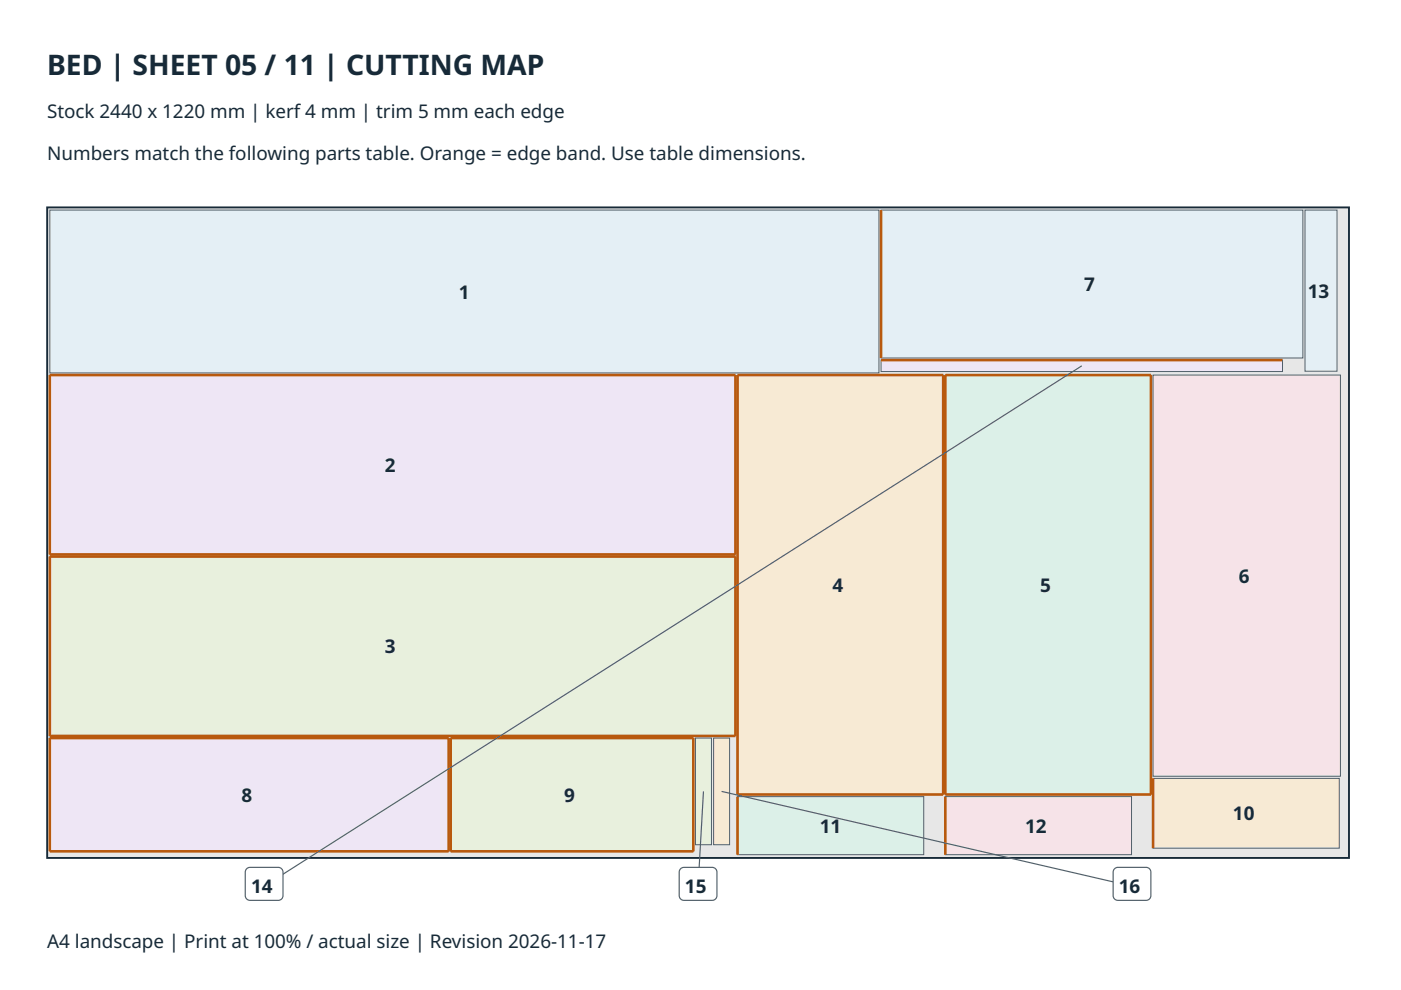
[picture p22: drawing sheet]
<svg xmlns="http://www.w3.org/2000/svg" width="297mm" height="210mm" viewBox="0 0 297 210" stroke-linecap="round" stroke-linejoin="round" font-family="sans-serif">
<defs><g id="words">
<text font-size="6" fill="#172a38" x="10" y="16">BED | SHEET 05 / 11 | CUTTING MAP</text>
<g font-size="4" fill="#172a38">
<text x="10" y="25">Stock 2440 x 1220 mm | kerf 4 mm | trim 5 mm each edge</text>
<text x="10" y="34">Numbers match the following parts table. Orange = edge band. Use table dimensions.</text>
<text x="97.3" y="63.3">1</text>
<text x="229.9" y="61.7">7</text>
<text x="277.3" y="63.1">13</text>
<text x="81.6" y="100">2</text>
<text x="176.5" y="125.5">4</text>
<text x="220.6" y="125.5">5</text>
<text x="262.7" y="123.5">6</text>
<text x="81.6" y="138.5">3</text>
<text x="51.2" y="170">8</text>
<text x="119.6" y="170">9</text>
<text x="261.4" y="173.9">10</text>
<text x="173.8" y="176.5">11</text>
<text x="217.4" y="176.5">12</text>
<text x="53.2" y="189.4">14</text>
<text x="145.2" y="189.4">15</text>
<text x="237.2" y="189.4">16</text>
<text x="10" y="200.9">A4 landscape | Print at 100% / actual size | Revision 2026-11-17</text>
</g>
</g></defs>
<path d="M10 44h276v137.9h-276z" fill="#e7e7e7"/>
<path d="M10 44h276v137.9h-276z" fill="none" stroke="#172a38" stroke-width=".4"/>
<path d="M10.6 44.5h175.8v34.6h-175.8z" fill="#e4eff5"/>
<path d="M10.6 44.5h175.8v34.6h-175.8z" fill="none" stroke="#52606b" stroke-width=".21"/>
<path d="M10.6 79.5h145.3v38.1h-145.3z" fill="#eee6f5"/>
<path d="M10.6 79.5h145.3v38.1h-145.3z" fill="none" stroke="#52606b" stroke-width=".21"/>
<path d="M10.6 79.5h145.3zM10.6 79.5v38.1zM155.9 79.5v38.1zM10.6 117.6h145.3z" fill="#000" stroke="#b8590e" stroke-width=".55"/>
<path d="M10.6 118h145.3v38h-145.3z" fill="#e8f0dd"/>
<path d="M10.6 118h145.3v38h-145.3z" fill="none" stroke="#52606b" stroke-width=".21"/>
<path d="M10.6 118h145.3zM10.6 118v38zM155.9 118v38zM10.6 156h145.3z" fill="#000" stroke="#b8590e" stroke-width=".55"/>
<path d="M156.4 79.5h43.6v88.9h-43.6z" fill="#f7ead4"/>
<path d="M156.4 79.5h43.6v88.9h-43.6z" fill="none" stroke="#52606b" stroke-width=".21"/>
<path d="M156.4 79.5h43.6zM156.4 79.5v88.9zM200 79.5v88.9zM156.4 168.4h43.6z" fill="#000" stroke="#b8590e" stroke-width=".55"/>
<path d="M200.4 79.5h43.6v88.9h-43.6z" fill="#dcf0e8"/>
<path d="M200.4 79.5h43.6v88.9h-43.6z" fill="none" stroke="#52606b" stroke-width=".21"/>
<path d="M200.4 79.5h43.6zM200.4 79.5v88.9zM244 79.5v88.9zM200.4 168.4h43.6z" fill="#000" stroke="#b8590e" stroke-width=".55"/>
<path d="M244.5 79.5h39.7v85.1h-39.7z" fill="#f6e3e8"/>
<path d="M244.5 79.5h39.7v85.1h-39.7z" fill="none" stroke="#52606b" stroke-width=".21"/>
<path d="M186.8 44.5h89.4v31.4h-89.4z" fill="#e4eff5"/>
<path d="M186.8 44.5h89.4v31.4h-89.4z" fill="none" stroke="#52606b" stroke-width=".21"/>
<path d="M186.8 44.5v31.4z" fill="#000" stroke="#b8590e" stroke-width=".55"/>
<path d="M10.6 156.5h84.5v24h-84.5z" fill="#eee6f5"/>
<path d="M10.6 156.5h84.5v24h-84.5z" fill="none" stroke="#52606b" stroke-width=".21"/>
<path d="M10.6 156.5h84.5zM10.6 156.5v24zM95.1 156.5v24zM10.6 180.5h84.5z" fill="#000" stroke="#b8590e" stroke-width=".55"/>
<path d="M95.6 156.5h51.4v24h-51.4z" fill="#e8f0dd"/>
<path d="M95.6 156.5h51.4v24h-51.4z" fill="none" stroke="#52606b" stroke-width=".21"/>
<path d="M95.6 156.5h51.4zM95.6 156.5v24zM147 156.5v24zM95.6 180.5h51.4z" fill="#000" stroke="#b8590e" stroke-width=".55"/>
<path d="M244.5 165h39.5v14.8h-39.5z" fill="#f7ead4"/>
<path d="M244.5 165h39.5v14.8h-39.5z" fill="none" stroke="#52606b" stroke-width=".21"/>
<path d="M244.5 165v14.8z" fill="#000" stroke="#b8590e" stroke-width=".55"/>
<path d="M156.4 168.9h39.5v12.3h-39.5z" fill="#dcf0e8"/>
<path d="M156.4 168.9h39.5v12.3h-39.5z" fill="none" stroke="#52606b" stroke-width=".21"/>
<path d="M156.4 168.9v12.3z" fill="#000" stroke="#b8590e" stroke-width=".55"/>
<path d="M200.4 168.9h39.5v12.3h-39.5z" fill="#f6e3e8"/>
<path d="M200.4 168.9h39.5v12.3h-39.5z" fill="none" stroke="#52606b" stroke-width=".21"/>
<path d="M200.4 168.9v12.3z" fill="#000" stroke="#b8590e" stroke-width=".55"/>
<path d="M276.7 44.5h6.8v34.2h-6.8z" fill="#e4eff5"/>
<path d="M276.7 44.5h6.8v34.2h-6.8z" fill="none" stroke="#52606b" stroke-width=".21"/>
<path d="M186.8 76.4h85.1v2.4h-85.1z" fill="#eee6f5"/>
<path d="M186.8 76.4h85.1v2.4h-85.1z" fill="none" stroke="#52606b" stroke-width=".21"/>
<path d="M186.8 76.4h85.1z" fill="#000" stroke="#b8590e" stroke-width=".55"/>
<path d="M147.5 156.5h3.3v22.6h-3.3z" fill="#e8f0dd"/>
<path d="M147.5 156.5h3.3v22.6h-3.3z" fill="none" stroke="#52606b" stroke-width=".21"/>
<path d="M151.3 156.5h3.4v22.6h-3.4z" fill="#f7ead4"/>
<path d="M151.3 156.5h3.4v22.6h-3.4z" fill="none" stroke="#52606b" stroke-width=".21"/>
<path d="M229.4 77.6l-173.4 110.3" fill="none" stroke="#52606b" stroke-width=".25"/>
<path d="M52.3 184.2l.7-.3h6a1 1 0 0 1 1 1v5a1 1 0 0 1-1 1h-6a1 1 0 0 1-1-1v-5z" fill-rule="evenodd" fill="#fff"/>
<path d="M149.1 167.8l-1.1 20.1M52.3 184.2l.7-.3h6a1 1 0 0 1 1 1v5a1 1 0 0 1-1 1h-6a1 1 0 0 1-1-1v-5z" fill="none" stroke="#52606b" stroke-width=".25"/>
<path d="M144.3 184.2l.7-.3h6a1 1 0 0 1 1 1v5a1 1 0 0 1-1 1h-6a1 1 0 0 1-1-1v-5z" fill-rule="evenodd" fill="#fff"/>
<path d="M153 167.8l87 20.1M144.3 184.2l.7-.3h6a1 1 0 0 1 1 1v5a1 1 0 0 1-1 1h-6a1 1 0 0 1-1-1v-5z" fill="none" stroke="#52606b" stroke-width=".25"/>
<path d="M236.3 184.2l.7-.3h6a1 1 0 0 1 1 1v5a1 1 0 0 1-1 1h-6a1 1 0 0 1-1-1v-5z" fill-rule="evenodd" fill="#fff"/>
<path d="M236.3 184.2l.7-.3h6a1 1 0 0 1 1 1v5a1 1 0 0 1-1 1h-6a1 1 0 0 1-1-1v-5z" fill="none" stroke="#52606b" stroke-width=".25"/>
<use href="#words"/>
</svg>
